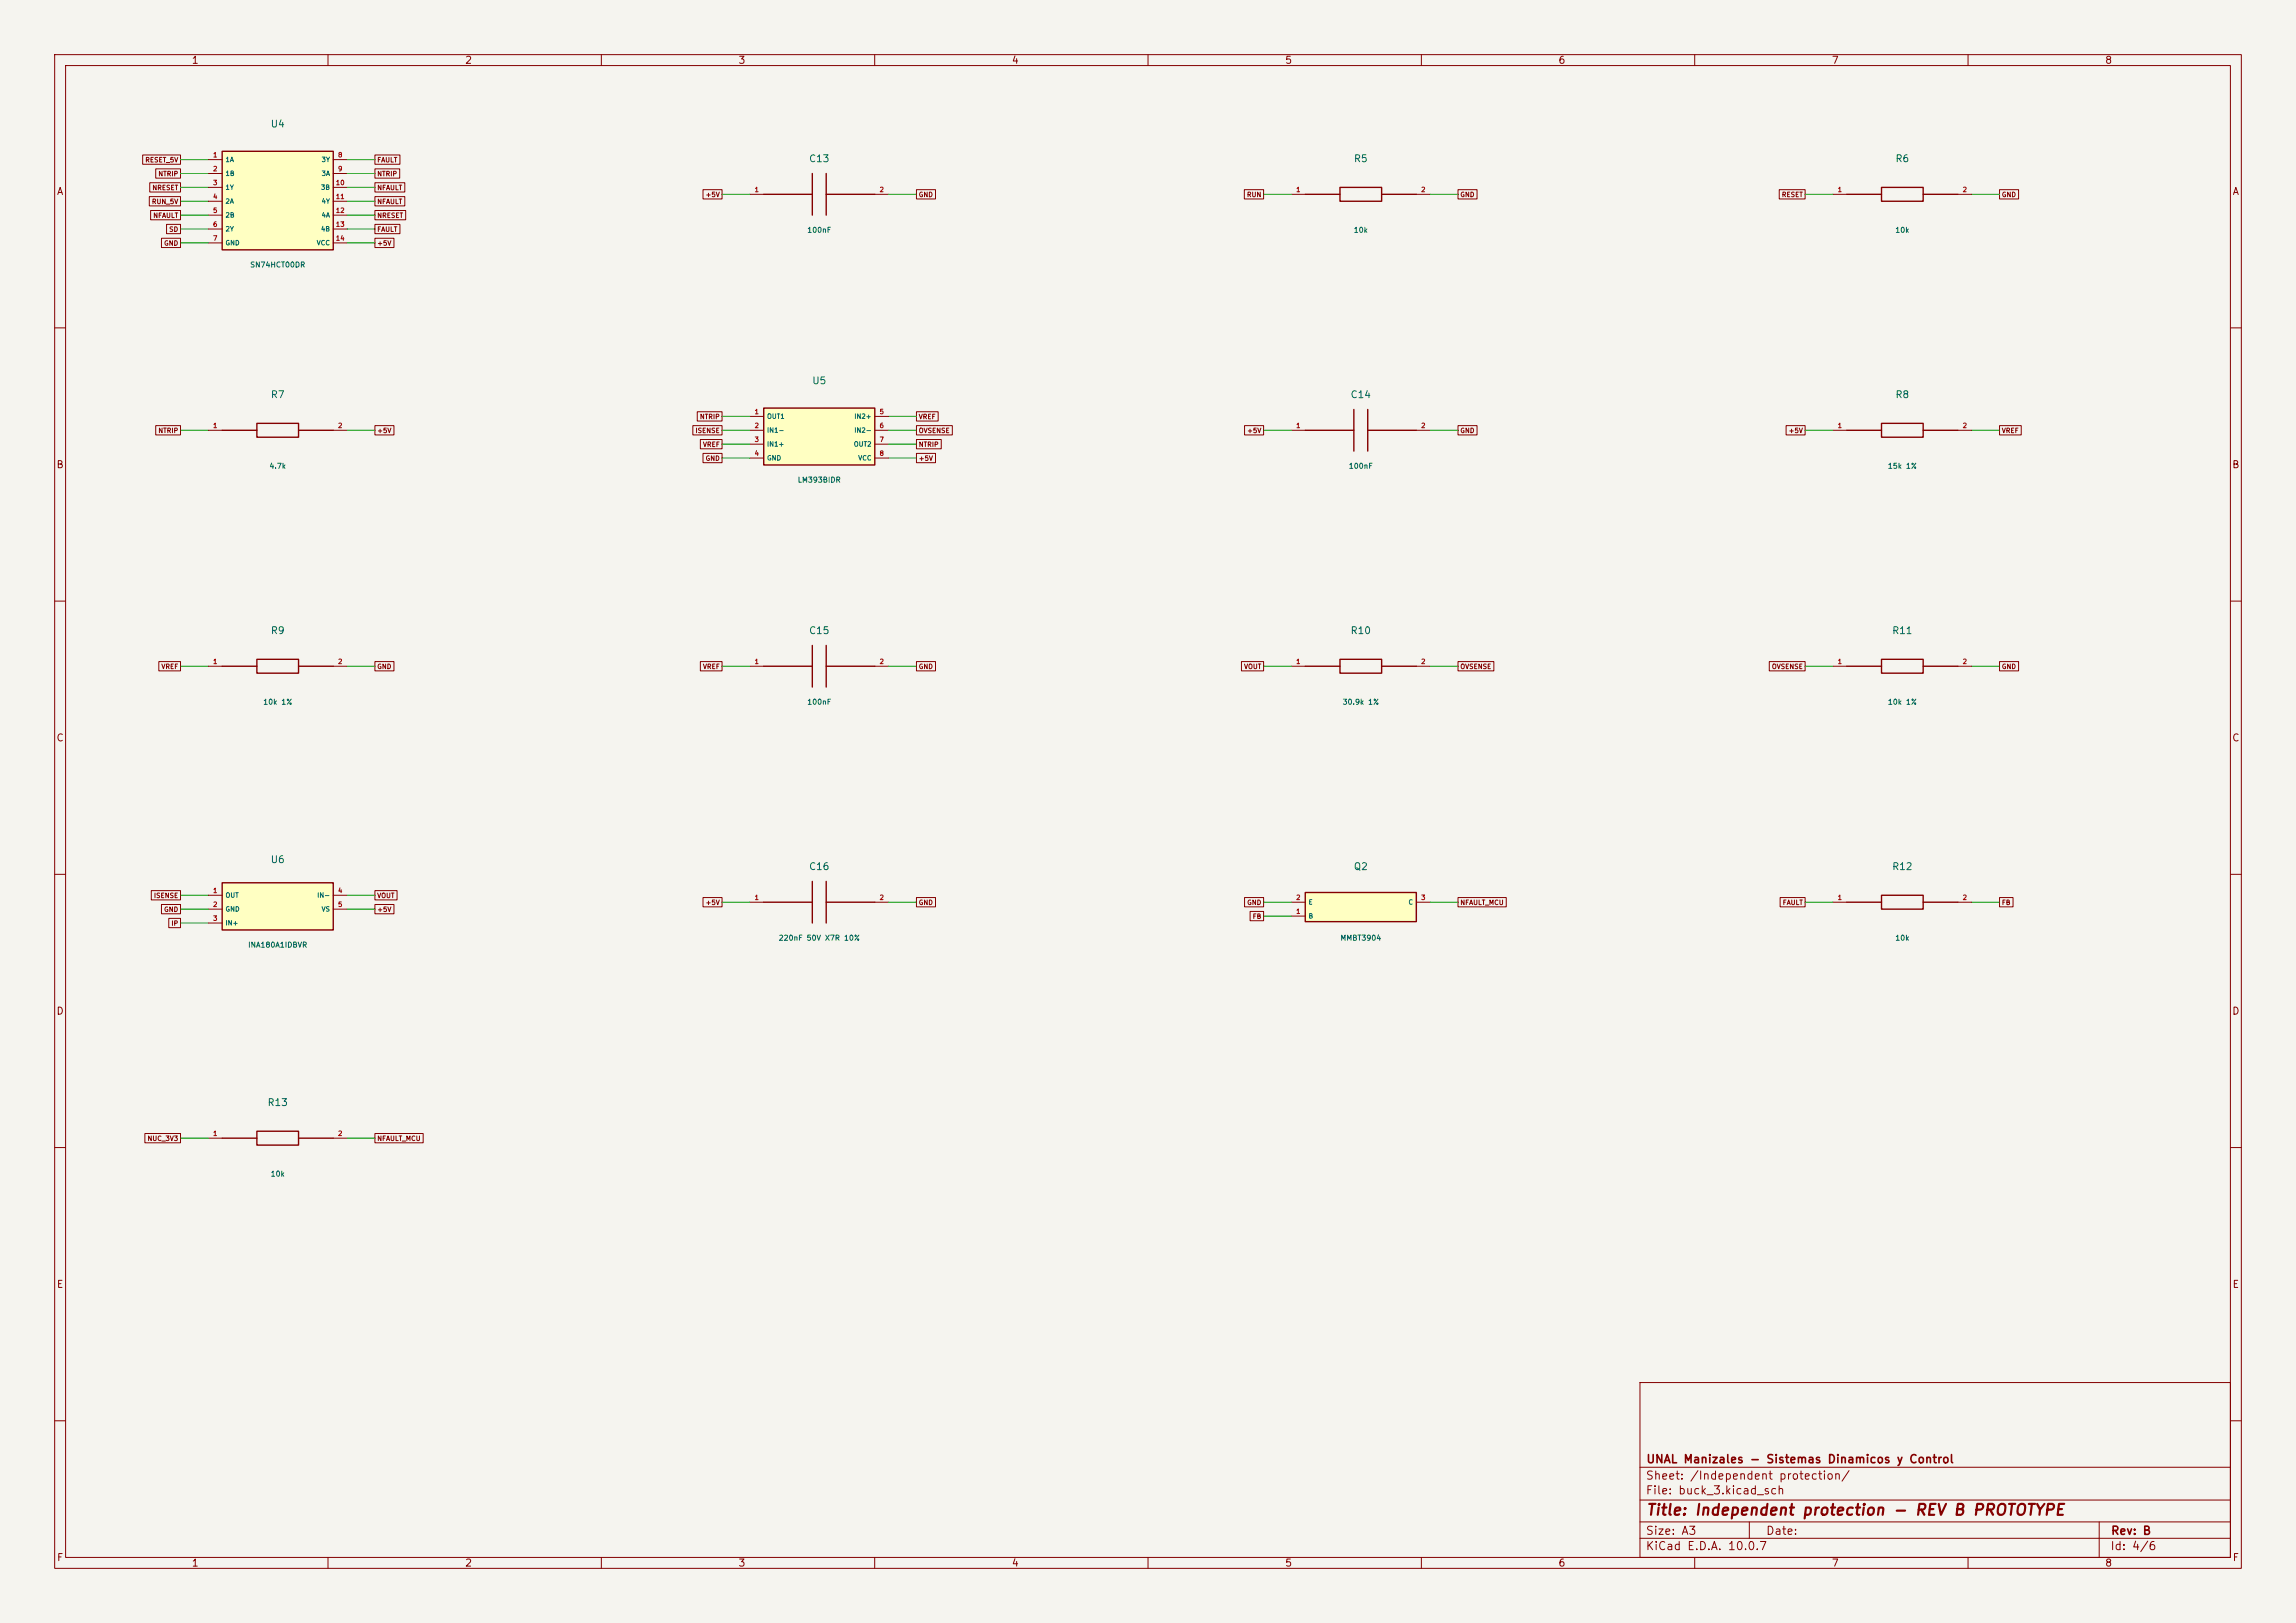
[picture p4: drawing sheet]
<svg xmlns="http://www.w3.org/2000/svg" width="420mm" height="297mm" viewBox="0 0 420 297" stroke-linecap="round" stroke-linejoin="round" font-family="sans-serif">
<defs><g id="words">
<text font-size="2" fill="#840000" x="301" y="277.8">Title: Independent protection - REV B PROTOTYPE</text>
<g font-size="1.5" fill="#840000">
<text x="301" y="268.1">UNAL Manizales - Sistemas Dinamicos y Control</text>
<text x="300.9" y="273.8">File: buck_3.kicad_sch</text>
<text x="300.9" y="271.1">Sheet: /Independent protection/</text>
<text x="300.9" y="281.2">Size: A3</text>
<text x="322.9" y="281.2">Date:</text>
<text x="386" y="281.2">Rev: B</text>
<text x="300.9" y="284">KiCad E.D.A. 10.0.7</text>
<text x="385.9" y="284">Id: 4/6</text>
</g>
<g font-size="1.3" fill="#840000">
<text x="35" y="12">1</text>
<text x="85" y="12">2</text>
<text x="135" y="12">3</text>
<text x="185" y="12">4</text>
<text x="235" y="12">5</text>
<text x="285" y="12">6</text>
<text x="335" y="12">7</text>
<text x="385" y="12">8</text>
<text x="10.3" y="36">A</text>
<text x="408.3" y="36">A</text>
<text x="10.2" y="86">B</text>
<text x="408.2" y="86">B</text>
<text x="10.2" y="136">C</text>
<text x="408.2" y="136">C</text>
<text x="10.2" y="186">D</text>
<text x="408.2" y="186">D</text>
<text x="10.3" y="236">E</text>
<text x="408.3" y="236">E</text>
<text x="10.3" y="286">F</text>
<text x="35" y="287">1</text>
<text x="85" y="287">2</text>
<text x="135" y="287">3</text>
<text x="185" y="287">4</text>
<text x="235" y="287">5</text>
<text x="285" y="287">6</text>
<text x="335" y="287">7</text>
<text x="385" y="287">8</text>
<text x="408.3" y="286">F</text>
</g>
<g font-size="1.3" fill="#006464">
<text x="49.4" y="23.6">U4</text>
<text x="147.9" y="30">C13</text>
<text x="247.6" y="30">R5</text>
<text x="346.6" y="30">R6</text>
<text x="148.5" y="70.6">U5</text>
<text x="49.4" y="73.2">R7</text>
<text x="246.9" y="73.2">C14</text>
<text x="346.6" y="73.2">R8</text>
<text x="49.4" y="116.3">R9</text>
<text x="147.9" y="116.3">C15</text>
<text x="246.9" y="116.3">R10</text>
<text x="346" y="116.3">R11</text>
<text x="49.4" y="158.3">U6</text>
<text x="147.9" y="159.5">C16</text>
<text x="247.5" y="159.5">Q2</text>
<text x="346" y="159.5">R12</text>
<text x="48.8" y="202.7">R13</text>
</g>
<g font-size="1" fill="#006464">
<text x="147.6" y="42.8">100nF</text>
<text x="247.5" y="42.8">10k</text>
<text x="346.6" y="42.8">10k</text>
<text x="45.7" y="49.2">SN74HCT00DR</text>
<text x="49.2" y="86">4.7k</text>
<text x="145.8" y="88.5">LM393BIDR</text>
<text x="246.6" y="86">100nF</text>
<text x="345.2" y="86">15k 1%</text>
<text x="48.1" y="129.2">10k 1%</text>
<text x="147.6" y="129.2">100nF</text>
<text x="245.5" y="129.2">30.9k 1%</text>
<text x="345.2" y="129.2">10k 1%</text>
<text x="45.3" y="173.6">INA180A1IDBVR</text>
<text x="142.3" y="172.4">220nF 50V X7R 10%</text>
<text x="245.1" y="172.4">MMBT3904</text>
<text x="346.6" y="172.4">10k</text>
<text x="49.4" y="215.5">10k</text>
</g>
<g font-size=".9" fill="#840000">
<text x="26.5" y="29.9">RESET_5V</text>
<text x="68.9" y="29.9">FAULT</text>
<text x="27.8" y="35">NRESET</text>
<text x="28.9" y="32.5">NTRIP</text>
<text x="68.9" y="35">NFAULT</text>
<text x="68.9" y="32.5">NTRIP</text>
<text x="27.7" y="37.5">RUN_5V</text>
<text x="27.9" y="40.1">NFAULT</text>
<text x="68.9" y="40.1">NRESET</text>
<text x="68.9" y="37.5">NFAULT</text>
<text x="129" y="36.3">+5V</text>
<text x="168" y="36.3">GND</text>
<text x="228" y="36.3">RUN</text>
<text x="267" y="36.3">GND</text>
<text x="325.9" y="36.3">RESET</text>
<text x="366.1" y="36.3">GND</text>
<text x="29.9" y="45.2">GND</text>
<text x="30.9" y="42.6">SD</text>
<text x="68.9" y="45.2">+5V</text>
<text x="68.9" y="42.6">FAULT</text>
<text x="127.9" y="76.9">NTRIP</text>
<text x="168" y="76.9">VREF</text>
<text x="28.9" y="79.4">NTRIP</text>
<text x="68.9" y="79.4">+5V</text>
<text x="127.1" y="79.4">ISENSE</text>
<text x="128.5" y="82">VREF</text>
<text x="168" y="82">NTRIP</text>
<text x="168" y="79.4">OVSENSE</text>
<text x="228" y="79.4">+5V</text>
<text x="267" y="79.4">GND</text>
<text x="327.1" y="79.4">+5V</text>
<text x="366.1" y="79.4">VREF</text>
<text x="129" y="84.5">GND</text>
<text x="168" y="84.5">+5V</text>
<text x="29.4" y="122.6">VREF</text>
<text x="68.9" y="122.6">GND</text>
<text x="128.5" y="122.6">VREF</text>
<text x="168" y="122.6">GND</text>
<text x="227.5" y="122.6">VOUT</text>
<text x="267" y="122.6">OVSENSE</text>
<text x="324" y="122.6">OVSENSE</text>
<text x="366.1" y="122.6">GND</text>
<text x="28.1" y="164.5">ISENSE</text>
<text x="29.9" y="167.1">GND</text>
<text x="68.9" y="167.1">+5V</text>
<text x="68.9" y="164.5">VOUT</text>
<text x="129" y="165.8">+5V</text>
<text x="168" y="165.8">GND</text>
<text x="228" y="165.8">GND</text>
<text x="267" y="165.8">NFAULT_MCU</text>
<text x="326" y="165.8">FAULT</text>
<text x="366.1" y="165.8">FB</text>
<text x="31.3" y="169.6">IP</text>
<text x="229.1" y="168.3">FB</text>
<text x="26.9" y="209">NUC_3V3</text>
<text x="68.9" y="209">NFAULT_MCU</text>
</g>
<g font-size=".9" fill="#a90000">
<text x="38.9" y="29">1</text>
<text x="61.7" y="29">8</text>
<text x="38.9" y="31.5">2</text>
<text x="38.9" y="34.1">3</text>
<text x="61.3" y="34.1">10</text>
<text x="61.7" y="31.5">9</text>
<text x="137.9" y="35.3">1</text>
<text x="160.8" y="35.3">2</text>
<text x="237" y="35.3">1</text>
<text x="259.9" y="35.3">2</text>
<text x="336.1" y="35.3">1</text>
<text x="358.9" y="35.3">2</text>
<text x="38.9" y="36.6">4</text>
<text x="38.9" y="39.2">5</text>
<text x="38.9" y="41.7">6</text>
<text x="61.3" y="36.6">11</text>
<text x="61.3" y="39.2">12</text>
<text x="61.3" y="41.7">13</text>
<text x="38.9" y="44.2">7</text>
<text x="61.3" y="44.2">14</text>
<text x="137.9" y="76">1</text>
<text x="160.8" y="76">5</text>
<text x="38.9" y="78.5">1</text>
<text x="61.7" y="78.5">2</text>
<text x="137.9" y="78.5">2</text>
<text x="137.9" y="81.1">3</text>
<text x="137.9" y="83.6">4</text>
<text x="160.8" y="78.5">6</text>
<text x="160.8" y="81.1">7</text>
<text x="160.8" y="83.6">8</text>
<text x="237" y="78.5">1</text>
<text x="259.9" y="78.5">2</text>
<text x="336.1" y="78.5">1</text>
<text x="358.9" y="78.5">2</text>
<text x="38.9" y="121.7">1</text>
<text x="61.7" y="121.7">2</text>
<text x="137.9" y="121.7">1</text>
<text x="160.8" y="121.7">2</text>
<text x="237" y="121.7">1</text>
<text x="259.9" y="121.7">2</text>
<text x="336.1" y="121.7">1</text>
<text x="358.9" y="121.7">2</text>
<text x="38.9" y="163.6">1</text>
<text x="38.9" y="166.2">2</text>
<text x="61.7" y="163.6">4</text>
<text x="61.7" y="166.2">5</text>
<text x="137.9" y="164.9">1</text>
<text x="160.8" y="164.9">2</text>
<text x="237" y="167.4">1</text>
<text x="237" y="164.9">2</text>
<text x="259.9" y="164.9">3</text>
<text x="336.1" y="164.9">1</text>
<text x="358.9" y="164.9">2</text>
<text x="38.9" y="168.7">3</text>
<text x="38.9" y="208.1">1</text>
<text x="61.7" y="208.1">2</text>
</g>
<g font-size=".9" fill="#006464">
<text x="41.2" y="29.9">1A</text>
<text x="58.7" y="29.9">3Y</text>
<text x="41.2" y="32.4">1B</text>
<text x="41.2" y="34.9">1Y</text>
<text x="58.6" y="34.9">3B</text>
<text x="58.7" y="32.4">3A</text>
<text x="41.2" y="37.5">2A</text>
<text x="41.2" y="40">2B</text>
<text x="58.7" y="37.5">4Y</text>
<text x="58.7" y="40">4A</text>
<text x="41.2" y="42.6">2Y</text>
<text x="41.2" y="45.1">GND</text>
<text x="57.8" y="45.1">VCC</text>
<text x="58.6" y="42.6">4B</text>
<text x="140.2" y="76.8">OUT1</text>
<text x="156.2" y="76.8">IN2+</text>
<text x="140.2" y="79.4">IN1-</text>
<text x="140.2" y="81.9">IN1+</text>
<text x="156.1" y="81.9">OUT2</text>
<text x="156.2" y="79.4">IN2-</text>
<text x="140.2" y="84.5">GND</text>
<text x="156.9" y="84.5">VCC</text>
<text x="41.2" y="164.5">OUT</text>
<text x="41.2" y="167">GND</text>
<text x="57.9" y="164.5">IN-</text>
<text x="58.7" y="167">VS</text>
<text x="239.3" y="165.7">E</text>
<text x="257.5" y="165.7">C</text>
<text x="41.2" y="169.6">IN+</text>
<text x="239.3" y="168.3">B</text>
</g>
</g></defs>
<path d="M0 0h420v297h-420z" fill="#f5f4ef" stroke="#f5f4ef" stroke-width=".18"/>
<g fill="none" stroke="#840000" stroke-width=".18">
<path d="M10 10h400v277h-400zM12 12h396v273h-396zM60 10v2M110 10v2M160 10v2M210 10v2M260 10v2M310 10v2M360 10v2M236.2 35.6h2.6M259.1 35.6h2.5M335.3 35.6h2.5"/>
<path d="M358.1 35.6h2.6M10 60h2M236.2 78.7h2.6M259.1 78.7h2.5M408 60h2M10 110h2M408 110h2M38.1 121.9h2.5M61 121.9h2.5M137.2 121.9h2.5M160 121.9h2.6M236.2 121.9h2.6"/>
<path d="M259.1 121.9h2.5M10 160h2M408 160h2M137.2 165.1h2.5M160 165.1h2.6M10 210h2M38.1 208.3h2.5M61 208.3h2.5M408 210h2M300 253h108v32h-108zM10 260h2M300 278.5h108"/>
<path d="M300 274.5h108M300 268.5h108M320 278.5v3M384 278.5v6.5M408 260h2M60 285v2M110 285v2M160 285v2M210 285v2M260 285v2M300 281.5h108M310 285v2"/>
<path d="M360 285v2"/>
</g>
<g fill="none" stroke="#840000" stroke-width=".25">
<path d="M238.8 35.6h6.3M245.1 34.3h7.6v2.5h-7.6zM252.7 35.6h6.4M337.8 35.6h6.4M344.2 34.3h7.6v2.5h-7.6zM351.8 35.6h6.3M238.8 78.7h8.8M247.6 74.9v7.7M250.2 78.7h8.9M250.2 74.9v7.7M148.6 118.1v7.6M151.1 118.1v7.6"/>
<path d="M40.6 121.9h6.4M47 120.7h7.6v2.5h-7.6zM54.6 121.9h6.4M139.7 121.9h8.9M151.1 121.9h8.9M238.8 121.9h6.3M245.1 120.7h7.6v2.5h-7.6zM252.7 121.9h6.4M139.7 165.1h8.9M148.6 161.3v7.6M151.1 165.1h8.9M151.1 161.3v7.6"/>
<path d="M40.6 208.3h6.4M47 207h7.6v2.6h-7.6zM54.6 208.3h6.4"/>
</g>
<path d="M139.7 74.7h20.3v10.4h-20.3z" fill="#ffffc2"/>
<path d="M139.7 74.7h20.3v10.4h-20.3zM337.8 121.9h6.4M344.2 120.7h7.6v2.5h-7.6zM351.8 121.9h6.3" fill="none" stroke="#840000" stroke-width=".25"/>
<path d="M137.2 76.2h2.5M137.2 78.7h2.5M160 76.2h2.6M160 78.7h2.6M137.2 81.3h2.5M137.2 83.8h2.5M160 81.3h2.6M160 83.8h2.6M335.3 121.9h2.5M358.1 121.9h2.6" fill="none" stroke="#840000" stroke-width=".18"/>
<path d="M238.8 163.3h20.3v5.4h-20.3z" fill="#ffffc2"/>
<path d="M337.8 78.7h6.4M344.2 77.5h7.6v2.5h-7.6zM351.8 78.7h6.3M238.8 163.3h20.3v5.4h-20.3zM337.8 165.1h6.4M344.2 163.8h7.6v2.6h-7.6zM351.8 165.1h6.3" fill="none" stroke="#840000" stroke-width=".25"/>
<path d="M335.3 78.7h2.5M358.1 78.7h2.6M236.2 167.6h2.6M236.2 165.1h2.6M259.1 165.1h2.5M335.3 165.1h2.5M358.1 165.1h2.6" fill="none" stroke="#840000" stroke-width=".18"/>
<path d="M40.6 27.7h20.4v18h-20.4z" fill="#ffffc2"/>
<path d="M40.6 27.7h20.4v18h-20.4zM139.7 35.6h8.9M148.6 31.8v7.6M151.1 35.6h8.9M151.1 31.8v7.6M40.6 78.7h6.4M47 77.5h7.6v2.5h-7.6zM54.6 78.7h6.4" fill="none" stroke="#840000" stroke-width=".25"/>
<g fill="none" stroke="#840000" stroke-width=".18">
<path d="M38.1 29.2h2.5M38.1 31.8h2.5M38.1 34.3h2.5M38.1 36.8h2.5M38.1 39.4h2.5M61 29.2h2.5M61 31.8h2.5M61 34.3h2.5M61 36.8h2.5M61 39.4h2.5M137.2 35.6h2.5M160 35.6h2.6"/>
<path d="M38.1 41.9h2.5M38.1 44.5h2.5M61 41.9h2.5M61 44.5h2.5M38.1 78.7h2.5M61 78.7h2.5"/>
</g>
<path d="M40.6 161.5h20.4v8.7h-20.4z" fill="#ffffc2"/>
<path d="M40.6 161.5h20.4v8.7h-20.4z" fill="none" stroke="#840000" stroke-width=".25"/>
<g fill="none" stroke="#840000" stroke-width=".18">
<path d="M26.1 28.4h6.9v1.7h-6.9zM27.3 36h5.7v1.7h-5.7zM27.4 33.4h5.6v1.7h-5.6zM27.6 38.5h5.4v1.7h-5.4zM28.5 30.9h4.5v1.7h-4.5zM68.6 38.5h5.6v1.7h-5.6zM68.6 33.4h5.4v1.7h-5.4zM68.6 30.9h4.5v1.7h-4.5zM68.6 36h5.4v1.7h-5.4zM68.6 28.4h4.6v1.7h-4.6zM128.6 34.7h3.5v1.7h-3.5zM167.6 34.7h3.5v1.7h-3.5z"/>
<path d="M227.6 34.7h3.5v1.7h-3.5zM266.7 34.7h3.5v1.7h-3.5zM325.5 34.7h4.7v1.7h-4.7zM365.8 34.7h3.4v1.7h-3.4zM29.5 43.6h3.5v1.7h-3.5zM30.5 41.1h2.5v1.7h-2.5zM68.6 43.6h3.5v1.7h-3.5zM68.6 41.1h4.6v1.7h-4.6zM28.5 77.9h4.5v1.7h-4.5zM68.6 77.9h3.5v1.7h-3.5zM126.7 77.9h5.4v1.7h-5.4zM127.5 75.3h4.6v1.8h-4.6z"/>
<path d="M167.6 75.3h4v1.8h-4zM167.6 77.9h6.6v1.7h-6.6zM227.7 77.9h3.4v1.7h-3.4zM266.7 77.9h3.5v1.7h-3.5zM326.7 77.9h3.5v1.7h-3.5zM365.8 77.9h3.9v1.7h-3.9zM128.1 80.4h4v1.7h-4zM128.6 83h3.5v1.7h-3.5zM167.6 80.4h4.6v1.7h-4.6zM167.6 83h3.5v1.7h-3.5zM29.1 121.1h3.9v1.7h-3.9zM68.6 121.1h3.5v1.7h-3.5z"/>
<path d="M128.1 121.1h4v1.7h-4zM167.6 121.1h3.5v1.7h-3.5zM227.1 121.1h4v1.7h-4zM266.7 121.1h6.6v1.7h-6.6zM323.6 121.1h6.6v1.7h-6.6zM365.8 121.1h3.4v1.7h-3.4zM27.7 163h5.3v1.7h-5.3zM29.5 165.5h3.5v1.7h-3.5zM30.9 168.1h2.1v1.7h-2.1zM38.1 163.8h2.5M38.1 166.4h2.5M38.1 168.9h2.5"/>
<path d="M61 163.8h2.5M61 166.4h2.5M68.6 165.5h3.5v1.7h-3.5zM68.6 163h4v1.7h-4zM128.6 164.2h3.5v1.8h-3.5zM167.6 164.2h3.5v1.8h-3.5zM227.7 164.2h3.4v1.8h-3.4zM228.7 166.8h2.4v1.7h-2.4zM266.7 164.2h8.8v1.8h-8.8zM325.6 164.2h4.6v1.8h-4.6zM365.8 164.2h2.4v1.8h-2.4zM26.5 207.4h6.5v1.7h-6.5z"/>
<path d="M68.6 207.4h8.8v1.7h-8.8z"/>
</g>
<g fill="none" stroke="#009600" stroke-width=".18">
<path d="M33 34.3h5.1M33 36.8h5.1M33 29.2h5.1M33 31.8h5.1M33 39.4h5.1M63.5 34.3h5.1M63.5 36.8h5.1M63.5 29.2h5.1M63.5 31.8h5.1M63.5 39.4h5.1M132.1 35.6h5.1M162.6 35.6h5"/>
<path d="M231.1 35.6h5.1M261.6 35.6h5.1M330.2 35.6h5.1M360.7 35.6h5.1M33 41.9h5.1M33 44.5h5.1M63.5 41.9h5.1M63.5 44.5h5.1M33 78.7h5.1M63.5 78.7h5.1M132.1 78.7h5.1M132.1 76.2h5.1"/>
<path d="M162.6 78.7h5M162.6 76.2h5M231.1 78.7h5.1M261.6 78.7h5.1M330.2 78.7h5.1M360.7 78.7h5.1M132.1 83.8h5.1M132.1 81.3h5.1M162.6 83.8h5M162.6 81.3h5M33 121.9h5.1M63.5 121.9h5.1"/>
<path d="M132.1 121.9h5.1M162.6 121.9h5M231.1 121.9h5.1M261.6 121.9h5.1M330.2 121.9h5.1M360.7 121.9h5.1M33 163.8h5.1M33 168.9h5.1M33 166.4h5.1M63.5 163.8h5.1M63.5 166.4h5.1M132.1 165.1h5.1"/>
<path d="M162.6 165.1h5M231.1 165.1h5.1M231.1 167.6h5.1M261.6 165.1h5.1M330.2 165.1h5.1M360.7 165.1h5.1M33 208.3h5.1M63.5 208.3h5.1"/>
</g>
<use href="#words"/>
</svg>
